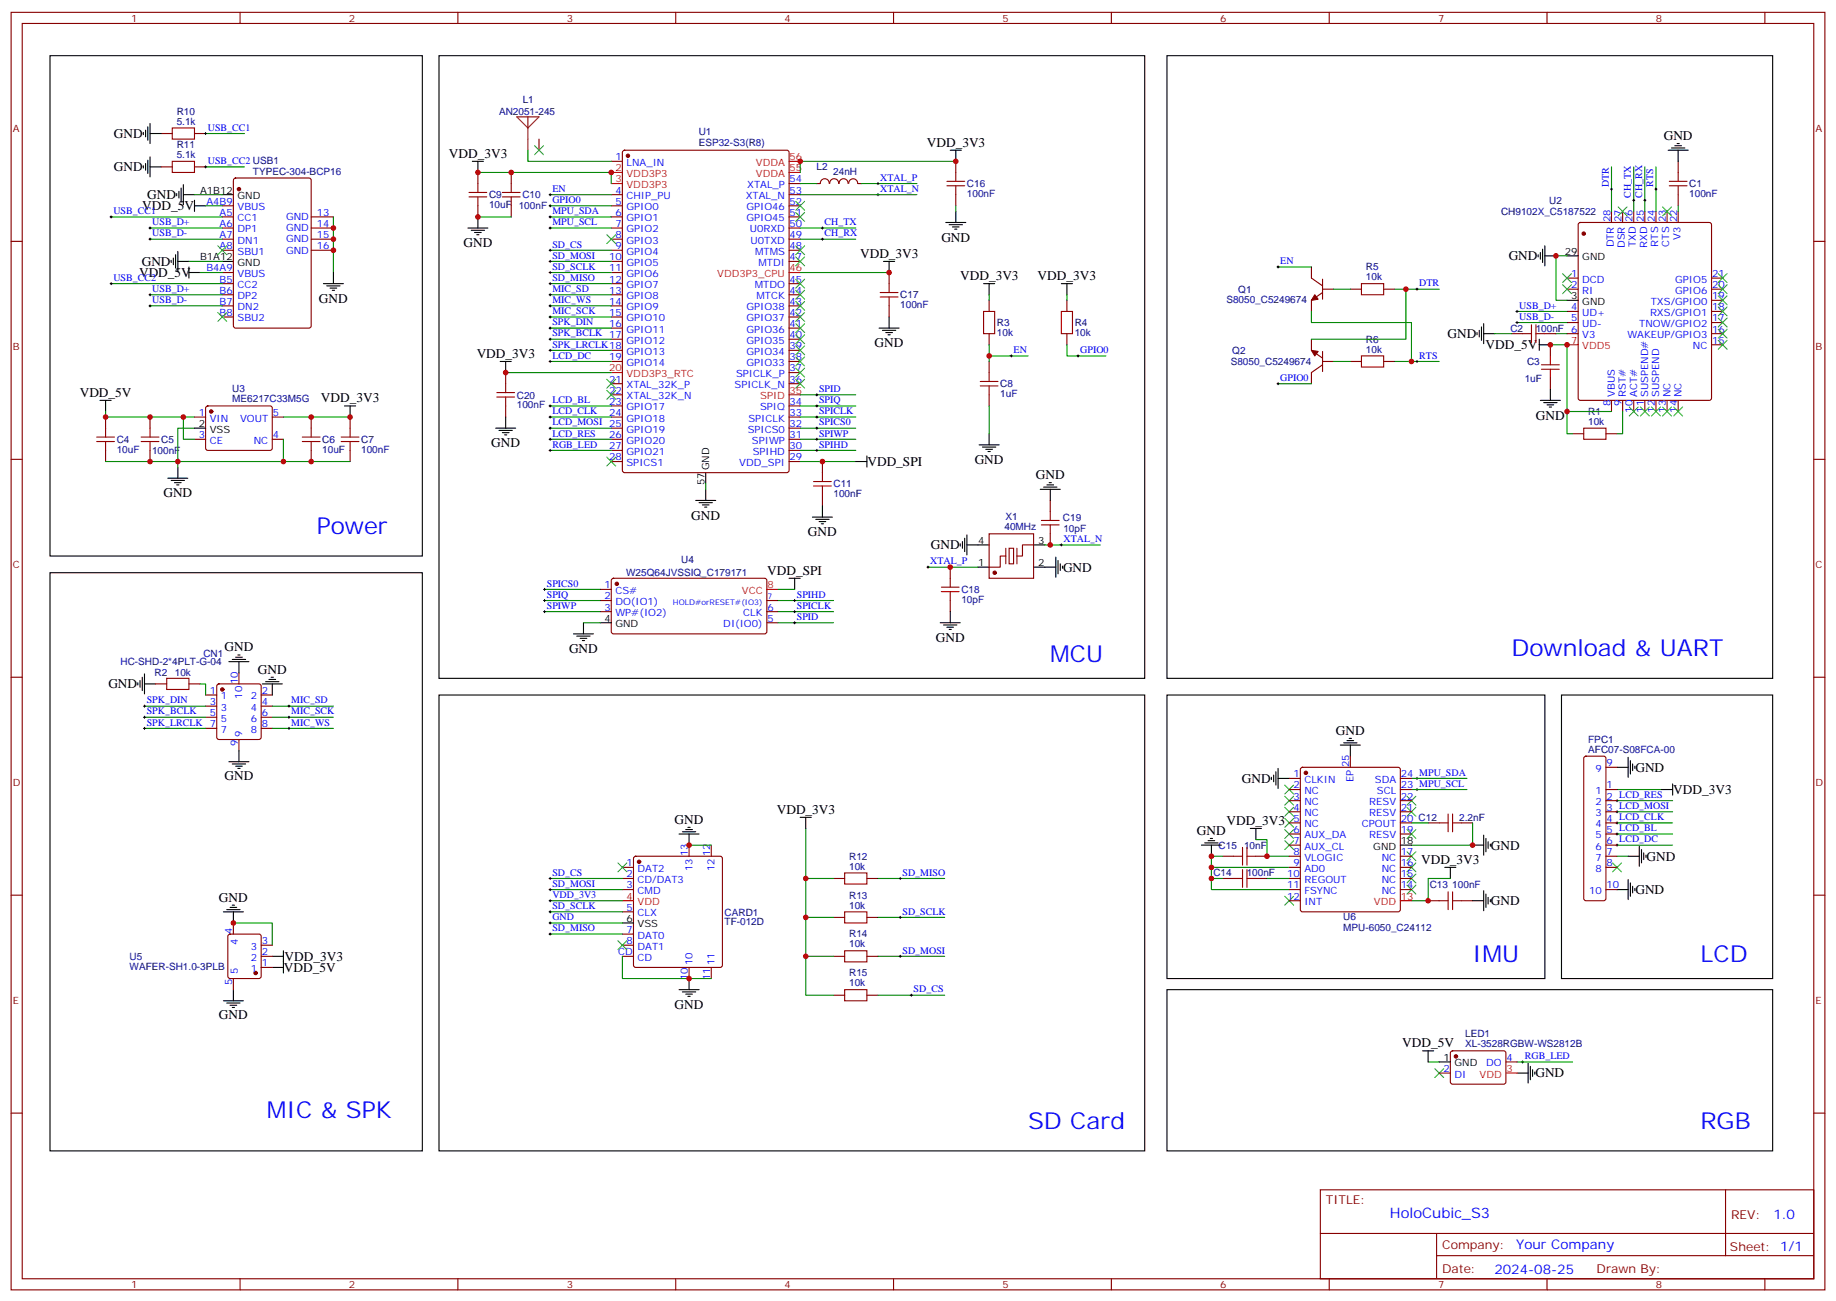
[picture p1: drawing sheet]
<svg xmlns="http://www.w3.org/2000/svg" width="583mm" height="413mm" viewBox="0 0 583 413" stroke-linecap="round" stroke-linejoin="round" font-family="sans-serif">
<defs><g id="words">
<g font-size="7.4" fill="#00f">
<text x="100.5" y="169.4">Power</text>
<text x="333.4" y="209.9">MCU</text>
<text x="479.8" y="208.2">Download &amp; UART</text>
<text x="467.4" y="305.2">IMU</text>
<text x="539.8" y="305.2">LCD</text>
<text x="84.7" y="354.6">MIC &amp; SPK</text>
<text x="326.3" y="358.1">SD Card</text>
<text x="539.8" y="358.1">RGB</text>
</g>
<text font-size="4.6" fill="#00f" x="441.2" y="386.5">HoloCubic_S3</text>
<g font-size="4.2">
<text x="36.2" y="43.8">GND</text>
<text x="294.2" y="46.6">VDD_3V3</text>
<text x="528.1" y="44.4">GND</text>
<text x="142.5" y="50.2">VDD_3V3</text>
<text x="36.2" y="54.3">GND</text>
<text x="46.8" y="63.2">GND</text>
<text x="45.2" y="66.7">VDD_5V</text>
<text x="298.8" y="76.7">GND</text>
<text x="147.1" y="78.4">GND</text>
<text x="273" y="81.9">VDD_3V3</text>
<text x="478.9" y="82.6">GND</text>
<text x="44.1" y="87.9">VDD_5V</text>
<text x="45" y="84.4">GND</text>
<text x="304.8" y="89">VDD_3V3</text>
<text x="329.4" y="88.9">VDD_3V3</text>
<text x="101.3" y="96">GND</text>
<text x="459.5" y="107.3">GND</text>
<text x="151.3" y="113.7">VDD_3V3</text>
<text x="277.6" y="110.2">GND</text>
<text x="471.5" y="110.8">VDD_5V</text>
<text x="25.3" y="126">VDD_5V</text>
<text x="101.8" y="127.7">VDD_3V3</text>
<text x="487.5" y="133.1">GND</text>
<text x="155.9" y="141.9">GND</text>
<text x="275.3" y="147.8">VDD_SPI</text>
<text x="309.4" y="147.2">GND</text>
<text x="328.8" y="152">GND</text>
<text x="51.9" y="157.8">GND</text>
<text x="219.4" y="164.9">GND</text>
<text x="256.5" y="170.1">GND</text>
<text x="295.5" y="174.3">GND</text>
<text x="243.5" y="182.3">VDD_SPI</text>
<text x="337.4" y="181.4">GND</text>
<text x="297" y="203.6">GND</text>
<text x="71.3" y="206.7">GND</text>
<text x="180.6" y="207.2">GND</text>
<text x="81.8" y="213.8">GND</text>
<text x="34.4" y="218.4">GND</text>
<text x="424" y="233.2">GND</text>
<text x="519.1" y="244.9">GND</text>
<text x="71.3" y="247.3">GND</text>
<text x="394.2" y="248.4">GND</text>
<text x="531.1" y="251.9">VDD_3V3</text>
<text x="214.1" y="261.5">GND</text>
<text x="246.6" y="258.3">VDD_3V3</text>
<text x="389.4" y="261.7">VDD_3V3</text>
<text x="379.9" y="264.9">GND</text>
<text x="473.3" y="269.6">GND</text>
<text x="451.1" y="274.1">VDD_3V3</text>
<text x="522.6" y="273.1">GND</text>
<text x="69.5" y="286.2">GND</text>
<text x="473.3" y="287.2">GND</text>
<text x="519.1" y="283.7">GND</text>
<text x="90.3" y="304.9">VDD_3V3</text>
<text x="90.1" y="308.4">VDD_5V</text>
<text x="69.5" y="323.2">GND</text>
<text x="214.1" y="320">GND</text>
<text x="445.1" y="332.3">VDD_5V</text>
<text x="487.4" y="341.9">GND</text>
</g>
<g font-size="4.2" fill="#00f">
<text x="562.9" y="386.8">1.0</text>
<text x="481.3" y="396.3">Your Company</text>
<text x="474.4" y="404.1">2024-08-25</text>
</g>
<g font-size="3.9" fill="#800">
<text x="420.9" y="382.1">TITLE:</text>
<text x="549.5" y="386.8">REV:</text>
<text x="457.8" y="396.3">Company:</text>
<text x="549.1" y="396.9">Sheet: 1/1</text>
<text x="457.8" y="404">Date:</text>
<text x="506.8" y="404.1">Drawn By:</text>
</g>
<g font-size="3.2" fill="#800">
<text x="41.6" y="6.9">1</text>
<text x="110.8" y="6.9">2</text>
<text x="179.9" y="6.9">3</text>
<text x="249.1" y="6.9">4</text>
<text x="318.2" y="6.9">5</text>
<text x="387.3" y="6.9">6</text>
<text x="456.5" y="6.9">7</text>
<text x="525.6" y="6.9">8</text>
<text x="4.1" y="42">A</text>
<text x="576.3" y="42">A</text>
<text x="4.1" y="111.2">B</text>
<text x="576.3" y="111.2">B</text>
<text x="4.1" y="180.3">C</text>
<text x="576.3" y="180.3">C</text>
<text x="4.1" y="249.4">D</text>
<text x="576.3" y="249.4">D</text>
<text x="4.1" y="318.6">E</text>
<text x="576.3" y="318.6">E</text>
<text x="41.6" y="408.7">1</text>
<text x="110.8" y="408.7">2</text>
<text x="179.9" y="408.7">3</text>
<text x="249.1" y="408.7">4</text>
<text x="318.2" y="408.7">5</text>
<text x="387.3" y="408.7">6</text>
<text x="456.5" y="408.7">7</text>
<text x="525.6" y="408.7">8</text>
</g>
<g font-size="3.2" fill="#000080">
<text x="165.9" y="32.7">L1</text>
<text x="56.1" y="39.5">5.1k</text>
<text x="56.1" y="36.4">R10</text>
<text x="158.4" y="36.5">AN2051-245</text>
<text x="56.1" y="47">R11</text>
<text x="221.8" y="46.3">ESP32-S3(R8)</text>
<text x="221.8" y="43">U1</text>
<text x="56.1" y="50.1">5.1k</text>
<text x="80.3" y="55.4">TYPEC-304-BCP16</text>
<text x="259.2" y="54.1">L2</text>
<text x="264.5" y="55.6">24nH</text>
<text x="306.9" y="59.4">C16</text>
<text x="536.2" y="59.4">C1</text>
<text x="155.2" y="62.9">C9</text>
<text x="165.8" y="62.9">C10</text>
<text x="306.9" y="62.6">100nF</text>
<text x="491.8" y="64.7">U2</text>
<text x="536.2" y="62.6">100nF</text>
<text x="155.2" y="66.1">10uF</text>
<text x="164.7" y="66.4">100nF</text>
<text x="476.5" y="68.2">CH9102X_C5187522</text>
<text x="433.6" y="88.9">10k</text>
<text x="433.6" y="85.8">R5</text>
<text x="285.8" y="94.7">C17</text>
<text x="393.1" y="92.9">Q1</text>
<text x="285.8" y="97.8">100nF</text>
<text x="389.3" y="96.1">S8050_C5249674</text>
<text x="316.4" y="106.7">10k</text>
<text x="316.4" y="103.5">R3</text>
<text x="341.1" y="106.7">10k</text>
<text x="341.1" y="103.5">R4</text>
<text x="479.4" y="105.3">C2</text>
<text x="487.5" y="105.3">100nF</text>
<text x="391.1" y="112.3">Q2</text>
<text x="433.6" y="111.9">10k</text>
<text x="433.6" y="108.7">R6</text>
<text x="390.6" y="115.8">S8050_C5249674</text>
<text x="484.7" y="115.8">C3</text>
<text x="73.7" y="124.4">U3</text>
<text x="317.5" y="122.9">C8</text>
<text x="484" y="121.1">1uF</text>
<text x="73.7" y="127.6">ME6217C33M5G</text>
<text x="164" y="129.6">100nF</text>
<text x="164" y="126.4">C20</text>
<text x="317.5" y="126.1">1uF</text>
<text x="504.1" y="131.7">R1</text>
<text x="504.1" y="134.8">10k</text>
<text x="37" y="143.7">10uF</text>
<text x="37" y="140.5">C4</text>
<text x="51.2" y="140.5">C5</text>
<text x="102.3" y="143.7">10uF</text>
<text x="102.3" y="140.5">C6</text>
<text x="114.7" y="143.7">100nF</text>
<text x="114.7" y="140.5">C7</text>
<text x="48.2" y="144">100nF</text>
<text x="264.6" y="154.7">C11</text>
<text x="264.6" y="157.8">100nF</text>
<text x="319.1" y="164.9">X1</text>
<text x="337.4" y="165.2">C19</text>
<text x="318.8" y="168">40MHz</text>
<text x="337.5" y="168.7">10pF</text>
<text x="216.2" y="178.8">U4</text>
<text x="198.8" y="182.8">W25Q64JVSSIQ_C179171</text>
<text x="305.2" y="191.3">10pF</text>
<text x="305.2" y="188.2">C18</text>
<text x="64.6" y="208.6">CN1</text>
<text x="38.2" y="211.1">HC-SHD-2*4PLT-G-04</text>
<text x="49" y="214.6">R2</text>
<text x="55.5" y="214.6">10k</text>
<text x="504.1" y="238.9">AFC07-S08FCA-00</text>
<text x="504.1" y="235.7">FPC1</text>
<text x="463.2" y="260.5">2.2nF</text>
<text x="386.8" y="269.3">C15</text>
<text x="394.9" y="269.3">10nF</text>
<text x="269.5" y="275.9">10k</text>
<text x="269.5" y="272.7">R12</text>
<text x="385.2" y="278.1">C14</text>
<text x="395.7" y="278.1">100nF</text>
<text x="453.8" y="281.6">C13</text>
<text x="461" y="281.6">100nF</text>
<text x="269.5" y="285.1">R13</text>
<text x="230" y="293.6">TF-012D</text>
<text x="230" y="290.5">CARD1</text>
<text x="269.5" y="288.3">10k</text>
<text x="426.4" y="291.9">U6</text>
<text x="269.5" y="297.4">R14</text>
<text x="426.4" y="295.3">MPU-6050_C24112</text>
<text x="41.2" y="304.5">U5</text>
<text x="269.5" y="300.6">10k</text>
<text x="41.2" y="307.7">WAFER-SH1.0-3PLB</text>
<text x="269.5" y="309.8">R15</text>
<text x="269.5" y="312.9">10k</text>
<text x="465.1" y="329">LED1</text>
<text x="465.1" y="332.2">XL-3528RGBW-WS2812B</text>
</g>
<g font-size="3.2" fill="#00f">
<text x="66" y="41.5">USB_CC1</text>
<text x="66" y="52.1">USB_CC2 USB1</text>
<text x="195.4" y="50.8">1</text>
<text x="198.9" y="52.6">LNA_IN</text>
<text x="237.2" y="59.7">XTAL_P</text>
<text x="250.6" y="57.9">54</text>
<text x="279.4" y="57.4">XTAL_P</text>
<text x="510.6" y="59.3" transform="rotate(-90 510.6 59.3)">DTR</text>
<text x="524.8" y="59.3" transform="rotate(-90 524.8 59.3)">RTS</text>
<text x="65.5" y="64.9">A4B9</text>
<text x="175.3" y="60.9">EN</text>
<text x="175.3" y="64.4">GPIO0</text>
<text x="195.4" y="64.9">5</text>
<text x="195.4" y="61.4">4</text>
<text x="198.9" y="63.2">CHIP_PU</text>
<text x="236.7" y="63.2">XTAL_N</text>
<text x="250.6" y="61.4">53</text>
<text x="250.6" y="64.9">52</text>
<text x="279.4" y="60.9">XTAL_N</text>
<text x="517.7" y="62.8" transform="rotate(-90 517.7 62.8)">CH_TX</text>
<text x="521.2" y="62.8" transform="rotate(-90 521.2 62.8)">CH_RX</text>
<text x="36" y="67.9">USB_CC1</text>
<text x="48.3" y="71.5">USB_D+</text>
<text x="69.7" y="68.5">A5</text>
<text x="75.4" y="70.2">CC1</text>
<text x="75.4" y="66.7">VBUS</text>
<text x="90.8" y="69.9">GND</text>
<text x="100.5" y="68.5">13</text>
<text x="175.3" y="71.5">MPU_SCL</text>
<text x="175.3" y="67.9">MPU_SDA</text>
<text x="195.4" y="68.5">6</text>
<text x="198.9" y="70.2">GPIO1</text>
<text x="198.9" y="66.7">GPIO0</text>
<text x="236.9" y="66.7">GPIO46</text>
<text x="236.9" y="70.2">GPIO45</text>
<text x="250.6" y="68.5">51</text>
<text x="261.8" y="71.5">CH_TX</text>
<text x="511.2" y="70.4" transform="rotate(-90 511.2 70.4)">28</text>
<text x="514.7" y="70.4" transform="rotate(-90 514.7 70.4)">27</text>
<text x="518.2" y="70.4" transform="rotate(-90 518.2 70.4)">26</text>
<text x="521.8" y="70.4" transform="rotate(-90 521.8 70.4)">25</text>
<text x="525.3" y="70.4" transform="rotate(-90 525.3 70.4)">24</text>
<text x="528.8" y="70.4" transform="rotate(-90 528.8 70.4)">23</text>
<text x="532.3" y="70.4" transform="rotate(-90 532.3 70.4)">22</text>
<text x="48.3" y="75">USB_D-</text>
<text x="69.7" y="75.5">A7</text>
<text x="69.7" y="72">A6</text>
<text x="75.4" y="77.3">DN1</text>
<text x="75.4" y="73.8">DP1</text>
<text x="90.8" y="76.9">GND</text>
<text x="90.8" y="73.4">GND</text>
<text x="100.5" y="75.5">15</text>
<text x="100.5" y="72">14</text>
<text x="195.4" y="75.5">8</text>
<text x="195.4" y="72">7</text>
<text x="198.9" y="77.3">GPIO3</text>
<text x="198.9" y="73.8">GPIO2</text>
<text x="238" y="73.8">U0RXD</text>
<text x="238.3" y="77.3">U0TXD</text>
<text x="250.6" y="72">50</text>
<text x="250.6" y="75.5">49</text>
<text x="261.8" y="75">CH_RX</text>
<text x="533.4" y="76.1" transform="rotate(-90 533.4 76.1)">V3</text>
<text x="69.7" y="79.1">A8</text>
<text x="75.4" y="80.8">SBU1</text>
<text x="90.8" y="80.5">GND</text>
<text x="100.5" y="79.1">16</text>
<text x="175.3" y="82.1">SD_MOSI</text>
<text x="175.3" y="78.5">SD_CS</text>
<text x="193.3" y="82.6">10</text>
<text x="195.4" y="79.1">9</text>
<text x="198.9" y="80.8">GPIO4</text>
<text x="239.7" y="80.8">MTMS</text>
<text x="250.6" y="79.1">48</text>
<text x="250.6" y="82.6">47</text>
<text x="406.4" y="83.8">EN</text>
<text x="512.2" y="78.5" transform="rotate(-90 512.2 78.5)">DTR</text>
<text x="515.8" y="78.7" transform="rotate(-90 515.8 78.7)">DSR</text>
<text x="519.3" y="78.5" transform="rotate(-90 519.3 78.5)">TXD</text>
<text x="522.8" y="78.7" transform="rotate(-90 522.8 78.7)">RXD</text>
<text x="526.3" y="78.2" transform="rotate(-90 526.3 78.2)">RTS</text>
<text x="529.9" y="78.2" transform="rotate(-90 529.9 78.2)">CTS</text>
<text x="36" y="89.1">USB_CC2</text>
<text x="65.5" y="86.1">B4A9</text>
<text x="69.7" y="89.6">B5</text>
<text x="75.4" y="87.9">VBUS</text>
<text x="175.3" y="85.6">SD_SCLK</text>
<text x="175.3" y="89.1">SD_MISO</text>
<text x="193.3" y="89.6">12</text>
<text x="193.3" y="86.1">11</text>
<text x="198.9" y="87.9">GPIO6</text>
<text x="198.9" y="84.3">GPIO5</text>
<text x="240.8" y="84.3">MTDI</text>
<text x="250.6" y="89.6">45</text>
<text x="498.8" y="87.9">1</text>
<text x="502.2" y="89.6">DCD</text>
<text x="531.7" y="89.6">GPIO5</text>
<text x="543.5" y="87.9">21</text>
<text x="48.3" y="92.6">USB_D+</text>
<text x="69.7" y="93.2">B6</text>
<text x="75.4" y="94.9">DP2</text>
<text x="75.4" y="91.4">CC2</text>
<text x="175.3" y="92.6">MIC_SD</text>
<text x="193.3" y="93.2">13</text>
<text x="198.9" y="94.9">GPIO8</text>
<text x="198.9" y="91.4">GPIO7</text>
<text x="239.6" y="91.4">MTDO</text>
<text x="240.1" y="94.9">MTCK</text>
<text x="250.6" y="93.2">44</text>
<text x="450.5" y="90.9">DTR</text>
<text x="498.8" y="91.4">2</text>
<text x="502.2" y="93.2">RI</text>
<text x="531.7" y="93.2">GPIO6</text>
<text x="543.5" y="94.9">19</text>
<text x="543.5" y="91.4">20</text>
<text x="48.3" y="96.2">USB_D-</text>
<text x="69.7" y="100.2">B8</text>
<text x="69.7" y="96.7">B7</text>
<text x="75.4" y="102">SBU2</text>
<text x="75.4" y="98.5">DN2</text>
<text x="175.3" y="96.2">MIC_WS</text>
<text x="175.3" y="99.7">MIC_SCK</text>
<text x="193.3" y="100.2">15</text>
<text x="193.3" y="96.7">14</text>
<text x="198.9" y="102">GPIO10</text>
<text x="198.9" y="98.5">GPIO9</text>
<text x="236.9" y="98.5">GPIO38</text>
<text x="236.9" y="102">GPIO37</text>
<text x="250.6" y="96.7">43</text>
<text x="250.6" y="100.2">42</text>
<text x="482.2" y="101.5">USB_D-</text>
<text x="482.2" y="97.9">USB_D+</text>
<text x="498.8" y="98.5">4</text>
<text x="498.8" y="102">5</text>
<text x="502.2" y="100.2">UD+</text>
<text x="523.8" y="100.2">RXS/GPIO1</text>
<text x="524" y="96.7">TXS/GPIO0</text>
<text x="543.5" y="102">17</text>
<text x="543.5" y="98.5">18</text>
<text x="175.3" y="103.2">SPK_DIN</text>
<text x="175.3" y="106.8">SPK_BCLK 17</text>
<text x="193.3" y="103.8">16</text>
<text x="198.9" y="105.5">GPIO11</text>
<text x="236.9" y="105.5">GPIO36</text>
<text x="250.6" y="103.8">41</text>
<text x="250.6" y="107.3">40</text>
<text x="498.8" y="105.5">6</text>
<text x="502.2" y="103.8">UD-</text>
<text x="502.2" y="107.3">V3</text>
<text x="516.6" y="107.3">WAKEUP/GPIO3</text>
<text x="520.3" y="103.8">TNOW/GPIO2</text>
<text x="543.5" y="105.5">16</text>
<text x="175.3" y="110.3">SPK_LRCLK18</text>
<text x="175.3" y="113.8">LCD_DC</text>
<text x="198.9" y="112.6">GPIO13</text>
<text x="198.9" y="109">GPIO12</text>
<text x="236.9" y="109">GPIO35</text>
<text x="236.9" y="112.6">GPIO34</text>
<text x="250.6" y="110.8">39</text>
<text x="321.7" y="112">EN</text>
<text x="342.9" y="112">GPIO0</text>
<text x="450.5" y="113.8">RTS</text>
<text x="537.4" y="110.8">NC</text>
<text x="543.5" y="109">15</text>
<text x="193.3" y="114.3">19</text>
<text x="198.9" y="116.1">GPIO14</text>
<text x="233.6" y="119.6">SPICLK_P</text>
<text x="236.9" y="116.1">GPIO33</text>
<text x="250.6" y="114.3">38</text>
<text x="250.6" y="117.9">37</text>
<text x="193.3" y="124.9">22</text>
<text x="193.3" y="121.4">21</text>
<text x="198.9" y="123.2">XTAL_32K_P</text>
<text x="233.2" y="123.2">SPICLK_N</text>
<text x="250.6" y="121.4">36</text>
<text x="260" y="124.4">SPID</text>
<text x="406.4" y="120.9">GPIO0</text>
<text x="512.6" y="126" transform="rotate(-90 512.6 126)">VBUS</text>
<text x="516.1" y="126" transform="rotate(-90 516.1 126)">RST#</text>
<text x="519.6" y="126" transform="rotate(-90 519.6 126)">ACT#</text>
<text x="523.2" y="126" transform="rotate(-90 523.2 126)">SUSPEND#</text>
<text x="526.7" y="126" transform="rotate(-90 526.7 126)">SUSPEND</text>
<text x="530.2" y="126" transform="rotate(-90 530.2 126)">NC</text>
<text x="533.8" y="126" transform="rotate(-90 533.8 126)">NC</text>
<text x="63.1" y="132">1</text>
<text x="86.6" y="132">5</text>
<text x="175.3" y="127.9">LCD_BL</text>
<text x="175.3" y="131.4">LCD_CLK</text>
<text x="193.3" y="132">24</text>
<text x="193.3" y="128.4">23</text>
<text x="198.9" y="130.2">GPIO17</text>
<text x="198.9" y="126.7">XTAL_32K_N</text>
<text x="241.3" y="130.2">SPIQ</text>
<text x="250.6" y="128.4">34</text>
<text x="250.6" y="132">33</text>
<text x="260" y="131.4">SPICLK</text>
<text x="260" y="127.9">SPIQ</text>
<text x="511.2" y="128.9" transform="rotate(-90 511.2 128.9)">8</text>
<text x="514.7" y="128.9" transform="rotate(-90 514.7 128.9)">9</text>
<text x="518.2" y="130.9" transform="rotate(-90 518.2 130.9)">10</text>
<text x="521.8" y="130.9" transform="rotate(-90 521.8 130.9)">11</text>
<text x="525.3" y="130.9" transform="rotate(-90 525.3 130.9)">12</text>
<text x="528.8" y="130.9" transform="rotate(-90 528.8 130.9)">13</text>
<text x="532.3" y="130.9" transform="rotate(-90 532.3 130.9)">14</text>
<text x="66.6" y="133.7">VIN</text>
<text x="76.2" y="133.7">VOUT</text>
<text x="175.3" y="135">LCD_MOSI 25</text>
<text x="198.9" y="137.3">GPIO19</text>
<text x="198.9" y="133.7">GPIO18</text>
<text x="237.3" y="137.3">SPICS0</text>
<text x="237.6" y="133.7">SPICLK</text>
<text x="250.6" y="135.5">32</text>
<text x="260" y="135">SPICS0</text>
<text x="63.1" y="139">3</text>
<text x="66.6" y="140.8">CE</text>
<text x="80.5" y="140.8">NC</text>
<text x="86.6" y="139">4</text>
<text x="175.3" y="138.5">LCD_RES</text>
<text x="175.3" y="142">RGB_LED</text>
<text x="193.3" y="142.6">27</text>
<text x="193.3" y="139">26</text>
<text x="198.9" y="140.8">GPIO20</text>
<text x="238.7" y="140.8">SPIWP</text>
<text x="250.6" y="139">31</text>
<text x="250.6" y="142.6">30</text>
<text x="260" y="138.5">SPIWP</text>
<text x="260" y="142">SPIHD</text>
<text x="193.3" y="146.1">28</text>
<text x="198.9" y="147.8">SPICS1</text>
<text x="198.9" y="144.3">GPIO21</text>
<text x="234.7" y="147.8">VDD_SPI</text>
<text x="238.9" y="144.3">SPIHD</text>
<text x="250.6" y="146.1">29</text>
<text x="337.6" y="172">XTAL_N</text>
<text x="295.3" y="179.1">XTAL_P</text>
<text x="173.6" y="186.1">SPICS0</text>
<text x="173.6" y="189.7">SPIQ</text>
<text x="191.8" y="186.7">1</text>
<text x="191.8" y="190.2">2</text>
<text x="195.3" y="188.4">CS#</text>
<text x="195.3" y="191.9">DO(IO1)</text>
<text x="252.9" y="189.7">SPIHD</text>
<text x="173.6" y="193.2">SPIWP</text>
<text x="191.8" y="193.7">3</text>
<text x="195.3" y="195.5">WP#(IO2)</text>
<text x="235.9" y="195.5">CLK</text>
<text x="243.6" y="197.2">5</text>
<text x="243.6" y="193.7">6</text>
<text x="252.9" y="193.2">SPICLK</text>
<text x="252.9" y="196.7">SPID</text>
<text x="229.6" y="199">DI(IO0)</text>
<text x="66.6" y="220.2">1</text>
<text x="70.1" y="221.9">1</text>
<text x="75.5" y="217" transform="rotate(-90 75.5 217)">10</text>
<text x="76.9" y="221.7" transform="rotate(-90 76.9 221.7)">10</text>
<text x="79.6" y="221.9">2</text>
<text x="83.1" y="220.2">2</text>
<text x="46.6" y="226.7">SPK_BCLK</text>
<text x="46.6" y="223.2">SPK_DIN</text>
<text x="66.6" y="223.7">3</text>
<text x="66.6" y="227.2">5</text>
<text x="70.1" y="225.5">3</text>
<text x="79.6" y="225.5">4</text>
<text x="83.1" y="227.2">6</text>
<text x="83.1" y="223.7">4</text>
<text x="92.4" y="226.7">MIC_SCK</text>
<text x="92.4" y="223.2">MIC_SD</text>
<text x="46.6" y="230.2">SPK_LRCLK 7</text>
<text x="70.1" y="229">5</text>
<text x="70.1" y="232.5">7</text>
<text x="76.9" y="233.9" transform="rotate(-90 76.9 233.9)">9</text>
<text x="79.6" y="232.5">8</text>
<text x="79.6" y="229">6</text>
<text x="83.1" y="230.8">8</text>
<text x="92.4" y="230.2">MIC_WS</text>
<text x="75.5" y="236.7" transform="rotate(-90 75.5 236.7)">9</text>
<text x="428.3" y="243.5" transform="rotate(-90 428.3 243.5)">25</text>
<text x="506.4" y="244.9">9</text>
<text x="509.9" y="243.1">9</text>
<text x="410.6" y="246.6">1</text>
<text x="410.6" y="250.2">2</text>
<text x="414.1" y="248.4">CLKIN</text>
<text x="414.1" y="251.9">NC</text>
<text x="429.7" y="248.1" transform="rotate(-90 429.7 248.1)">EP</text>
<text x="436.4" y="248.4">SDA</text>
<text x="437" y="251.9">SCL</text>
<text x="444.7" y="250.2">23 MPU_SCL</text>
<text x="444.7" y="246.6">24 MPU_SDA</text>
<text x="506.4" y="251.9">1</text>
<text x="509.9" y="250.2">1</text>
<text x="410.6" y="253.7">3</text>
<text x="410.6" y="257.2">4</text>
<text x="414.1" y="255.4">NC</text>
<text x="434.6" y="255.4">RESV</text>
<text x="444.7" y="257.2">21</text>
<text x="444.7" y="253.7">22</text>
<text x="506.4" y="255.4">2</text>
<text x="509.9" y="257.2">3 LCD_MOSI</text>
<text x="509.9" y="253.7">2 LCD_RES</text>
<text x="410.6" y="260.7">5</text>
<text x="414.1" y="259">NC</text>
<text x="414.1" y="262.5">NC</text>
<text x="432.3" y="262.5">CPOUT</text>
<text x="434.6" y="259">RESV</text>
<text x="444.7" y="260.7">20 C12</text>
<text x="506.4" y="262.5">4</text>
<text x="506.4" y="259">3</text>
<text x="509.9" y="260.7">4 LCD_CLK</text>
<text x="410.6" y="264.3">6</text>
<text x="410.6" y="267.8">7</text>
<text x="414.1" y="266">AUX_DA</text>
<text x="414.1" y="269.6">AUX_CL</text>
<text x="434.6" y="266">RESV</text>
<text x="444.7" y="264.3">19</text>
<text x="506.4" y="269.6">6</text>
<text x="506.4" y="266">5</text>
<text x="509.9" y="267.8">6 LCD_DC</text>
<text x="509.9" y="264.3">5 LCD_BL</text>
<text x="198.9" y="274.8">1</text>
<text x="218.4" y="271.7" transform="rotate(-90 218.4 271.7)">13</text>
<text x="225.4" y="271.7" transform="rotate(-90 225.4 271.7)">12</text>
<text x="410.6" y="271.3">8</text>
<text x="410.6" y="274.8">9</text>
<text x="414.1" y="273.1">VLOGIC</text>
<text x="438.6" y="273.1">NC</text>
<text x="444.7" y="274.8">16</text>
<text x="444.7" y="271.3">17</text>
<text x="506.4" y="273.1">7</text>
<text x="509.9" y="274.8">8</text>
<text x="509.9" y="271.3">7</text>
<text x="175.3" y="277.8">SD_CS</text>
<text x="175.3" y="281.4">SD_MOSI</text>
<text x="198.9" y="278.4">2</text>
<text x="198.9" y="281.9">3</text>
<text x="202.4" y="276.6">DAT2</text>
<text x="202.4" y="280.1">CD/DAT3</text>
<text x="219.8" y="276.4" transform="rotate(-90 219.8 276.4)">13</text>
<text x="226.8" y="276.4" transform="rotate(-90 226.8 276.4)">12</text>
<text x="286.5" y="277.8">SD_MISO</text>
<text x="408.5" y="278.4">10</text>
<text x="408.5" y="281.9">11</text>
<text x="414.1" y="276.6">AD0</text>
<text x="414.1" y="280.1">REGOUT</text>
<text x="438.6" y="280.1">NC</text>
<text x="438.6" y="276.6">NC</text>
<text x="444.7" y="281.9">14</text>
<text x="444.7" y="278.4">15</text>
<text x="506.4" y="276.6">8</text>
<text x="509.9" y="281.9">10</text>
<text x="175.3" y="284.9">VDD_3V3</text>
<text x="202.4" y="283.7">CMD</text>
<text x="408.5" y="285.4">12</text>
<text x="414.1" y="283.7">FSYNC</text>
<text x="414.1" y="287.2">INT</text>
<text x="438.6" y="283.7">NC</text>
<text x="504.4" y="283.7">10</text>
<text x="175.3" y="288.4">SD_SCLK</text>
<text x="175.3" y="292">GND</text>
<text x="198.9" y="289">5</text>
<text x="202.4" y="290.7">CLX</text>
<text x="286.5" y="290.2">SD_SCLK</text>
<text x="73.7" y="296.2" transform="rotate(-90 73.7 296.2)">4</text>
<text x="75.5" y="299.7" transform="rotate(-90 75.5 299.7)">4</text>
<text x="83.1" y="299.5">3</text>
<text x="175.3" y="295.5">SD_MISO</text>
<text x="198.9" y="296">7</text>
<text x="198.9" y="299.5">8</text>
<text x="202.4" y="297.8">DAT0</text>
<text x="79.6" y="304.8">2</text>
<text x="79.6" y="301.3">3</text>
<text x="83.1" y="303.1">2</text>
<text x="196.2" y="303.1">CD</text>
<text x="202.4" y="301.3">DAT1</text>
<text x="202.4" y="304.8">CD</text>
<text x="286.5" y="302.5">SD_MOSI</text>
<text x="75.5" y="309.2" transform="rotate(-90 75.5 309.2)">5</text>
<text x="79.6" y="308.4">1</text>
<text x="83.1" y="306.6">1</text>
<text x="218.4" y="311" transform="rotate(-90 218.4 311)">10</text>
<text x="219.8" y="306.2" transform="rotate(-90 219.8 306.2)">10</text>
<text x="225.4" y="311" transform="rotate(-90 225.4 311)">11</text>
<text x="226.8" y="306.2" transform="rotate(-90 226.8 306.2)">11</text>
<text x="73.7" y="312.7" transform="rotate(-90 73.7 312.7)">5</text>
<text x="290" y="314.9">SD_CS</text>
<text x="458.2" y="340.1">2</text>
<text x="461.7" y="341.9">DI</text>
<text x="471.8" y="338.3">DO</text>
<text x="478.2" y="336.6">4</text>
<text x="484" y="336.1">RGB_LED</text>
</g>
<g font-size="3.2" fill="#f00">
<text x="239.9" y="52.6">VDDA</text>
<text x="250.6" y="50.8">56</text>
<text x="195.4" y="57.9">3</text>
<text x="195.4" y="54.4">2</text>
<text x="198.9" y="59.7">VDD3P3</text>
<text x="198.9" y="56.1">VDD3P3</text>
<text x="239.9" y="56.1">VDDA</text>
<text x="250.6" y="54.4">55</text>
<text x="227.7" y="87.9">VDD3P3_CPU</text>
<text x="250.6" y="86.1">46</text>
<text x="498.8" y="109">7</text>
<text x="502.2" y="110.8">VDD5</text>
<text x="193.3" y="117.9">20</text>
<text x="198.9" y="119.6">VDD3P3_RTC</text>
<text x="250.6" y="124.9">35</text>
<text x="241.3" y="126.7">SPID</text>
<text x="235.5" y="188.4">VCC</text>
<text x="243.6" y="186.7">8</text>
<text x="198.9" y="285.4">4</text>
<text x="202.4" y="287.2">VDD</text>
<text x="436.1" y="287.2">VDD</text>
<text x="444.7" y="285.4">13</text>
<text x="469.6" y="341.9">VDD</text>
<text x="478.2" y="340.1">3</text>
</g>
<g font-size="3.2">
<text x="63.5" y="61.4">A1B12</text>
<text x="75.4" y="63.2">GND</text>
<text x="63.5" y="82.6">B1A12</text>
<text x="496.7" y="80.8">29</text>
<text x="502.2" y="82.6">GND</text>
<text x="75.4" y="84.3">GND</text>
<text x="498.8" y="94.9">3</text>
<text x="502.2" y="96.7">GND</text>
<text x="63.1" y="135.5">2</text>
<text x="66.6" y="137.3">VSS</text>
<text x="225.1" y="149.3" transform="rotate(-90 225.1 149.3)">GND</text>
<text x="223.7" y="154" transform="rotate(-90 223.7 154)">57</text>
<text x="310.5" y="172.5">4</text>
<text x="329.5" y="172.5">3</text>
<text x="310.5" y="179.6">1</text>
<text x="329.5" y="179.6">2</text>
<text x="191.8" y="197.2">4</text>
<text x="195.3" y="199">GND</text>
<text x="435.9" y="269.6">GND</text>
<text x="444.7" y="267.8">18</text>
<text x="198.9" y="292.5">6</text>
<text x="202.4" y="294.3">VSS</text>
<text x="458.2" y="336.6">1</text>
<text x="461.7" y="338.3">GND</text>
</g>
<g font-size="2.5" fill="#00f">
<text x="213.6" y="191.9">HOLD#orRESET#(IO3)</text>
<text x="243.6" y="190.2">7</text>
</g>
</g></defs>
<g fill="none" stroke="#870000" stroke-width=".35">
<path d="M3.5 3.9h575.8v405.4h-575.8zM7.1 7.4h568.6v398.3h-568.6zM76.2 3.9v3.5M145.3 3.9v3.5M214.5 3.9v3.5M283.6 3.9v3.5M352.8 3.9v3.5M421.9 3.9v3.5M491.1 3.9v3.5M560.2 3.9v3.5M164 37.1h7.1M167.6 37.1v3.5"/>
<path d="M51.2 53h3.5M51.2 42.4h3.5M61.7 53h3.6M61.7 42.4h3.6M74.3 56.7l.5-.2h23.3l.6 .4 .1 46.5-.5 .6-23.5 .1-.7-.5v-46.4zM151.7 54.7v3.5M162.3 54.7v3.5M171.1 44.1v3.6M194 51.2h3.6M197.8 47.9l.5-.2h51.5l.6 .4 .1 101.2-.5 .6-51.7 .1-.7-.5v-101.1zM250.5 58.2h3.5M263.2 58.2a1.41 1.41 0 0 0-1.4-1.5 1.41 1.41 0 0 0-1.4 1.5h-1.1"/>
<path d="M263.4 58.2a1.41 1.41 0 0 1 1.4-1.5 1.41 1.41 0 0 1 1.4 1.5M266.4 58.2a1.41 1.41 0 0 1 1.4-1.5 1.41 1.41 0 0 1 1.4 1.5M269.4 58.2a1.41 1.41 0 0 1 1.4-1.5 1.41 1.41 0 0 1 1.4 1.5M272.3 58.2h1.1M303.4 51.2v3.5M532.7 51.2v3.5M3.5 76.6h3.6M70.6 65.3h3.5M70.6 68.8h3.5M70.6 72.4h3.5M70.6 75.9h3.5M70.6 79.4h3.5"/>
<path d="M98.8 68.8h7M98.8 72.4h7M98.8 75.9h7M98.8 79.4h7M151.7 65.3v3.5M162.3 65.3v3.5M194 61.8h3.6M194 65.3h3.6M194 68.8h3.6M194 72.4h3.6M194 75.9h3.6M194 79.4h3.6"/>
<path d="M250.5 61.8h3.5M250.5 65.3h3.5M250.5 68.8h3.5M250.5 72.4h3.5M250.5 75.9h3.5M250.5 79.4h3.5M303.4 61.8v3.5M501.2 70.8l.4-.2h41l.5 .2 .2 .5v55l-.3 .5-.4 .2h-41l-.4-.2-.3-.5v-55zM511.5 67.1v3.5M515.1 67.1v3.5M518.6 67.1v3.5M522.1 67.1v3.5"/>
<path d="M525.6 67.1v3.5M529.2 67.1v3.5M532.7 61.8v3.5M532.7 67.1v3.5M575.7 76.6h3.6M70.6 90h3.5M70.6 93.5h3.5M70.6 97h3.5M70.6 86.5h3.5M194 82.9h3.6M194 90h3.6M194 93.5h3.6"/>
<path d="M194 97h3.6M194 86.5h3.6M250.5 82.9h3.5M250.5 90h3.5M250.5 93.5h3.5M250.5 97h3.5M282.2 86.5v3.5M282.2 97v3.6M314 95.3v3.5M338.7 95.3v3.5M416.3 84.7v3.5l3.5 2.5M419.8 91.8h3.5"/>
<path d="M419.8 88.6v6.3M419.8 92.8l-3.5 2.5v3.5M428.6 91.8h3.6M439.2 91.8h3.5M497.4 91.8h3.5M497.4 88.2h3.5M497.4 98.8h3.5M543.3 91.8h3.5M543.3 88.2h3.5M543.3 98.8h3.5M543.3 95.3h3.5M70.6 100.6h3.5"/>
<path d="M160.5 118.2v3.5M194 100.6h3.6M194 104.1h3.6M194 107.6h3.6M194 111.2h3.6M194 114.7h3.6M250.5 100.6h3.5M250.5 104.1h3.5M250.5 107.6h3.5M250.5 111.2h3.5M250.5 114.7h3.5M250.5 118.2h3.5"/>
<path d="M314 105.9v3.5M314 114.7v3.5M338.7 105.9v3.5M416.3 107.6v3.6l3.5 2.4M419.8 114.7h3.5M419.8 111.5v6.4M419.8 115.7l-3.5 2.5v3.5M428.6 114.7h3.6M439.2 114.7h3.5M479.8 105.9h3.5M490.4 105.9h3.5M492.1 109.4v3.5"/>
<path d="M492.1 120v3.5M497.4 102.3h3.5M497.4 105.9h3.5M543.3 102.3h3.5M543.3 105.9h3.5M543.3 109.4h3.5M33.5 132.3v3.6M47.6 132.3v3.6M61.7 132.3h3.6M61.7 139.4h3.6M65.5 129l.5-.2 20 .1 .4 .6v13l-.7 .4-20-.1-.4-.6v-12.7zM86.4 132.3h3.6"/>
<path d="M86.4 139.4h3.6M98.8 132.3v3.6M111.1 132.3v3.6M160.5 128.8v3.5M194 121.7h3.6M194 128.8h3.6M194 132.3h3.6M194 135.9h3.6M194 139.4h3.6M194 125.3h3.6M250.5 121.7h3.5M250.5 128.8h3.5"/>
<path d="M250.5 132.3h3.5M250.5 135.9h3.5M250.5 139.4h3.5M314 125.3v3.5M499.2 137.6h3.5M509.8 137.6h3.5M511.5 127v3.6M515.1 127v3.6M518.6 127v3.6M522.1 127v3.6M525.6 127v3.6M529.2 127v3.6"/>
<path d="M532.7 127v3.6M3.5 145.7h3.6M33.5 142.9v3.5M47.6 142.9v3.5M98.8 142.9v3.5M111.1 142.9v3.5M194 142.9h3.6M194 146.4h3.6M250.5 142.9h3.5M250.5 146.4h3.5M261.1 146.4v3.6M261.1 157v3.5"/>
<path d="M333.4 158.8v3.5M575.7 145.7h3.6M301.6 180v3.5M314 169.4h14.1v14.1h-14.1zM319.3 176.4h-1.8v3.6h-3.5M320.3 174h1.4v4.9h-1.4zM328.1 172.9h-3.5v3.5h-1.8M333.4 169.4v3.5M190.5 187h3.5M190.5 190.5h3.5M190.5 194.1h3.5M194.3 183.7l.4-.2h48.3l.4 .7v16.5l-.7 .4h-48.2l-.5-.7v-16.2z"/>
<path d="M243.4 190.5h3.5M243.4 194.1h3.5M243.4 197.6h3.5M301.6 190.5v3.6M3.5 214.9h3.6M49.4 217h3.5M60 217h3.5M69 217.2l.5-.2h12.7l.5 .2 .2 .5v16.2l-.2 .5-.5 .2h-12.7l-.5-.2-.2-.5v-16.2zM75.8 213.5v3.5M575.7 214.9h3.6M65.3 220.5h3.5M65.3 231.1h3.5"/>
<path d="M65.3 224h3.5M65.3 227.6h3.5M75.8 234.6v3.6M82.9 220.5h3.5M82.9 231.1h3.5M82.9 224h3.5M82.9 227.6h3.5M428.6 239.9v3.6M409.2 257.6h3.5M409.2 254h3.5M409.2 250.5h3.5M409.2 247h3.5"/>
<path d="M413 243.7l.5-.2h30.3l.5 .2 .2 .5v44.4l-.2 .5-.5 .2h-30.3l-.5-.2-.3-.5v-44.4zM444.5 257.6h3.5M444.5 254h3.5M444.5 250.5h3.5M444.5 247h3.5M502.9 240.1l.5-.2h5.7l.5 .2 .2 .5v44.5l-.3 .5-.4 .2h-5.7l-.5-.2-.2-.5v-44.5zM509.8 257.6h3.5M509.8 254h3.5M509.8 250.5h3.5M509.8 243.5h3.5M197.6 278.7h3.5M197.6 275.2h3.5"/>
<path d="M201.3 271.9l.5-.2h26.8l.5 .2 .2 .5v33.8l-.2 .5-.5 .3h-26.8l-.5-.3-.2-.5v-33.8zM218.7 268.1v3.6M225.8 268.1v3.6M264.6 278.7h3.5M275.2 278.7h3.5M388.1 278.7h3.5M388.1 271.7h3.5M398.6 278.7h3.6M398.6 271.7h3.6M409.2 278.7h3.5M409.2 275.2h3.5M409.2 271.7h3.5"/>
<path d="M409.2 268.1h3.5M409.2 264.6h3.5M409.2 261.1h3.5M444.5 278.7h3.5M444.5 275.2h3.5M444.5 271.7h3.5M444.5 264.6h3.5M444.5 261.1h3.5M453.3 261.1h3.5M463.9 261.1h3.5M509.8 275.2h3.5M509.8 271.7h3.5"/>
<path d="M509.8 268.1h3.5M509.8 264.6h3.5M509.8 261.1h3.5M3.5 284h3.6M72.6 296.6l.4-.2h9.2l.5 .2 .2 .5v12.7l-.2 .5-.5 .2h-9.2l-.5-.3-.2-.4v-12.7zM74.1 292.8v3.6M82.9 299.9h3.5M197.6 282.3h3.5M197.6 289.3h3.5M197.6 296.4h3.5M197.6 299.9h3.5M264.6 291.1h3.5"/>
<path d="M275.2 291.1h3.5M409.2 282.3h3.5M409.2 285.8h3.5M444.5 282.3h3.5M453.3 285.8h3.5M463.9 285.8h3.5M509.8 282.3h3.5M575.7 284h3.6M74.1 310.5v3.5M82.9 303.4h3.5M82.9 307h3.5M197.6 303.4h3.5"/>
<path d="M218.7 307v3.5M225.8 307v3.5M264.6 315.8h3.5M264.6 303.4h3.5M275.2 315.8h3.5M275.2 303.4h3.5M460.6 333.6l.5-.2 16.5 .1 .4 .6-.1 9.5-.6 .4-16.5-.1-.4-.6v-9.2zM478 336.9h3.5M3.5 353.2h3.6M456.8 340.5h3.6M575.7 353.2h3.6M419.1 377.5h156.6v28.2h-156.6z"/>
<path d="M547.7 377.5v20.9M419.1 391.4h156.5M456 398.4h119.6M456 391.4v14.1M76.2 405.7v3.6M145.3 405.7v3.6M214.5 405.7v3.6M283.6 405.7v3.6M352.8 405.7v3.6M421.9 405.7v3.6M491.1 405.7v3.6M560.2 405.7v3.6"/>
</g>
<g fill="none" stroke="#000" stroke-width=".35">
<path d="M15.9 17.7h118.2v158.7h-118.2zM139.3 17.7h224.1v197.5h-224.1zM370.4 17.7h192.3v197.5h-192.3zM47.6 39.2v6.3M45.5 42v.7M45.5 52.6v.7M46.2 41.3v2.1M46.2 51.9v2.1M46.9 40.3v4.2M46.9 50.8v4.3M47.6 42.4h3.6M47.6 49.8v6.3"/>
<path d="M47.6 53h3.6M57.5 59.7v4.2M58.2 58.6v6.3M149.9 51.2h3.6M151.7 51.2v3.5M301.6 47.7h3.6M303.4 47.7v3.5M529.5 47.7h6.4M530.6 47h4.2M531.6 46.2h2.2M532.3 45.5h.7M532.7 47.7v3.5"/>
<path d="M56.1 61.4v.7M56.4 79.8v6.3M56.8 60.7v2.1M58.2 61.8h3.5M61.7 65.3h3.6M61.7 63.5v3.6M70.6 61.8h3.5M148.5 72.4h6.4M149.6 73.1h4.2M150.6 73.8h2.2M151.3 74.5h.7M151.7 68.8v3.6"/>
<path d="M300.2 70.6h6.4M301.3 71.3h4.2M302.3 72h2.1M303 72.7h.7M303.4 67.1v3.5M489.7 79.1v4.2M490.4 78v6.3M54.3 82.6v.7M55 81.9v2.1M55.7 80.8v4.3M56.4 82.9h3.6M60 86.5h3.5"/>
<path d="M60 84.7v3.5M70.6 82.9h3.5M102.7 90h6.3M103.7 90.7h4.2M104.8 91.4h2.1M105.5 92.1h.7M105.8 86.5v3.5M280.5 82.9h3.5M282.2 82.9v3.6M312.2 90h3.5M314 90v3.5M336.9 90h3.5"/>
<path d="M338.7 90v3.5M488.2 80.8v.7M488.9 80.1v2.1M490.4 81.2h3.5M497.4 95.3h3.5M497.4 81.2h3.5M158.7 114.7h3.6M160.5 114.7v3.5M279 104.1h6.4M280.1 104.8h4.2M281.2 105.5h2.1M281.9 106.2h.7"/>
<path d="M282.2 100.6v3.5M468.8 105.5v.7M469.5 104.8v2.1M470.3 103.8v4.2M471 105.9h3.5M471 102.7v6.3M488.6 109.4h3.5M488.6 107.6v3.6M31.7 127h3.6M33.5 127v3.6M61.7 135.9h3.6M109.4 128.8h3.5"/>
<path d="M111.1 128.8v3.5M157.3 135.9h6.4M158.4 136.6h4.2M159.5 137.3h2.1M160.2 138h.7M160.5 132.3v3.6M314 137.6v3.5M488.9 127h6.4M490 127.7h4.2M491.1 128.4h2.1M491.8 129.2h.7M492.1 123.5v3.5"/>
<path d="M53.3 151.7h6.3M54.3 152.4h4.3M55.4 153.1h2.1M56.1 153.8h.7M56.4 148.2v3.5M220.8 158.8h6.4M221.9 159.5h4.2M224 150v3.5M224 155.3v3.5M271.6 146.4h3.6M275.2 144.7v3.5M310.8 141.1h6.3"/>
<path d="M311.9 141.9h4.2M312.9 142.6h2.1M313.6 143.3h.7M330.2 155.3h6.3M331.3 154.6h4.2M332.3 153.8h2.1M333 153.1h.7M333.4 155.3v3.5M223 160.2h2.1M223.7 160.9h.7M257.9 164.1h6.3M258.9 164.8h4.3"/>
<path d="M260 165.5h2.1M260.7 166.2h.7M261.1 160.5v3.6M304.8 172.5v.7M305.5 171.8v2.2M306.2 170.8v4.2M306.9 172.9h7.1M306.9 169.7v6.4M310.4 180h3.6M328.1 180h7M328.1 172.9h3.5M335.1 176.8v6.3"/>
<path d="M335.8 177.8v4.3M336.5 178.9v2.1M337.3 179.6v.7M15.9 181.7h118.2v183.5h-118.2zM185.2 197.6v3.5M190.5 197.6h3.5M250.5 183.5h3.5M252.2 183.5v3.5M298.4 197.6h6.4M299.5 198.3h4.2M300.6 199h2.1M301.3 199.7h.7"/>
<path d="M301.6 194.1v3.5M43.7 216.6v.7M44.4 215.9v2.2M45.2 214.9v4.2M45.9 217h3.5M45.9 213.8v6.4M72.7 209.9h6.3M73.7 209.2h4.3M74.8 208.5h2.1M75.5 207.8h.7M75.8 209.9v3.6M83.3 217h6.3"/>
<path d="M84.3 216.3h4.2M85.4 215.6h2.1M86.1 214.9h.7M86.4 217v3.5M182 201.1h6.4M183.1 201.8h4.2M184.1 202.5h2.2M184.9 203.2h.7M75.8 238.2v3.5M139.3 220.5h224.1v144.7h-224.1zM370.4 220.5h120v90h-120zM425.4 236.4h6.4"/>
<path d="M426.5 235.7h4.2M427.6 235h2.1M428.3 234.3h.7M428.6 236.4v3.5M495.7 220.5h67v90h-67zM72.7 241.7h6.3M73.7 242.4h4.3M74.8 243.1h2.1M75.5 243.8h.7M254 259.3h3.5M255.8 259.3v3.6M403.6 246.6v.7"/>
<path d="M404.3 245.9v2.1M405 244.9v4.2M405.7 247h3.5M405.7 243.8v6.4M513.3 243.5h3.5M516.8 240.3v6.3M517.5 241.3v4.3M518.2 242.4v2.1M518.9 243.1v.7M527.4 250.5h3.5M530.9 248.7v3.6M215.5 264.6h6.4"/>
<path d="M216.6 263.9h4.2M217.7 263.2h2.1M218.4 262.5h.7M218.7 264.6v3.5M381.4 268.1h6.3M382.4 267.4h4.2M383.5 266.7h2.1M384.2 266h.7M384.5 268.1v3.6M396.9 262.9h3.5M398.6 262.9v3.5M444.5 268.1h3.5"/>
<path d="M458.6 275.2h3.5M460.4 275.2v3.5M467.4 268.1h3.6M471 265v6.3M471.7 266v4.3M472.4 267.1v2.1M473.1 267.8v.7M516.8 271.7h3.5M516.8 279.1v6.3M520.3 268.5v6.3M521.1 269.6v4.2M521.8 270.6v2.1"/>
<path d="M522.5 271.3v.7M70.9 289.3h6.4M72 288.6h4.2M73 287.9h2.1M73.7 287.2h.7M74.1 289.3v3.5M197.6 292.8h3.5M467.4 285.8h3.6M471 282.6v6.4M471.7 283.7v4.2M472.4 284.7v2.1M473.1 285.4v.7"/>
<path d="M513.3 282.3h3.5M517.5 280.1v4.3M518.2 281.2v2.1M518.9 281.9v.7M70.9 317.5h6.4M72 318.2h4.2M73 318.9h2.1M73.7 319.7h.7M74.1 314v3.5M86.4 303.4h3.6M86.4 307h3.6M90 301.7v7"/>
<path d="M215.5 314h6.4M216.6 314.7h4.2M217.7 315.4h2.1M218.4 316.1h.7M218.7 310.5v3.5M370.4 314h192.3v51.2h-192.3zM451.6 333.4h3.5M453.3 333.4v3.5M456.8 336.9h3.6M485.1 337.3v6.3M485.8 338.3v4.3M486.5 339.4v2.1"/>
<path d="M481.5 340.5h3.6M487.2 340.1v.7"/>
</g>
<path d="M194 54.7h3.6M194 58.2h3.6M250.5 51.2h3.5M250.5 54.7h3.5M250.5 86.5h3.5M194 118.2h3.6M497.4 109.4h3.5M250.5 125.3h3.5M243.4 187h3.5M197.6 285.8h3.5M444.5 285.8h3.5M478 340.5h3.5" fill="none" stroke="#f00" stroke-width=".35"/>
<g fill="#870000" stroke="#870000" stroke-width=".35">
<path d="M417.3 93.5l1.1 1.4-2.1 .4z"/>
<path d="M416.3 111.2l2.1 .3-1.1 1.4z"/>
<circle cx="199.3" cy="49.4" r=".53"/>
<circle cx="75.8" cy="60" r=".53"/>
<circle cx="502.7" cy="74.1" r=".53"/>
<circle cx="195.8" cy="185.2" r=".53"/>
<circle cx="414.5" cy="245.2" r=".53"/>
<circle cx="315.7" cy="181.7" r=".53"/>
<circle cx="67" cy="130.6" r=".53"/>
<circle cx="462.1" cy="335.2" r=".53"/>
<circle cx="70.6" cy="218.8" r=".53"/>
<circle cx="202.8" cy="273.4" r=".53"/>
<circle cx="81.1" cy="308.7" r=".53"/>
</g>
<g fill="none" stroke="#a10000" stroke-width=".35">
<path d="M54.7 51.2h7v3.5h-7zM54.7 40.6h7v3.5h-7zM151.7 58.2v2.9M162.3 58.2v2.9M300.6 58.9h5.6M300.6 57.5h5.6M303.4 54.7v2.8M303.4 58.9v2.9M529.9 58.9h5.6M529.9 57.5h5.6M532.7 54.7v2.8M532.7 58.9v2.9"/>
<path d="M148.9 62.5h5.6M148.9 61.1h5.6M151.7 62.5v2.8M159.5 62.5h5.6M159.5 61.1h5.6M162.3 62.5v2.8M279.4 94.2h5.6M279.4 92.8h5.6M282.2 90v2.8M282.2 94.2v2.8M312.2 98.8h3.5v7.1h-3.5zM336.9 98.8h3.5v7.1h-3.5z"/>
<path d="M432.2 90h7v3.5h-7zM314 118.2v2.8M432.2 112.9h7v3.6h-7zM483.3 105.9h2.8M486.1 103v5.7M487.5 103v5.7M487.5 105.9h2.9M489.3 115.7h5.6M489.3 117.2h5.6M492.1 112.9v2.8M492.1 117.2v2.8M30.7 138.7h5.6"/>
<path d="M33.5 135.9v2.8M44.8 138.7h5.6M47.6 135.9v2.8M96 138.7h5.6M98.8 135.9v2.8M108.3 138.7h5.6M111.1 135.9v2.8M157.7 126h5.6M157.7 124.6h5.6M160.5 121.7v2.9M160.5 126v2.8M311.1 122.4h5.7"/>
<path d="M311.1 121h5.7M314 122.4v2.9M502.7 135.9h7.1v3.5h-7.1zM30.7 140.1h5.6M33.5 140.1v2.8M44.8 140.1h5.6M47.6 140.1v2.8M96 140.1h5.6M98.8 140.1v2.8M108.3 140.1h5.6M111.1 140.1v2.8M258.2 154.2h5.7"/>
<path d="M258.2 152.8h5.7M261.1 150v2.8M261.1 154.2v2.8M330.6 166.5h5.6M330.6 165.1h5.6M333.4 162.3v2.8M333.4 166.5v2.9M298.8 187.7h5.6M298.8 186.3h5.6M301.6 183.5v2.8M301.6 187.7v2.8M52.9 215.2h7.1v3.6h-7.1z"/>
<path d="M459.7 258.3v5.6M461.1 258.3v5.6M268.1 277h7.1v3.5h-7.1zM391.6 278.7h2.8M391.6 271.7h2.8M394.4 268.9v5.6M394.4 275.9v5.7M395.8 278.7h2.8M395.8 268.9v5.6M395.8 275.9v5.7M395.8 271.7h2.8M456.8 261.1h2.9"/>
<path d="M461.1 261.1h2.8M268.1 289.3h7.1v3.5h-7.1zM456.8 285.8h2.9M459.7 283v5.6M461.1 285.8h2.8M461.1 283v5.6M268.1 314h7.1v3.5h-7.1zM268.1 301.7h7.1v3.5h-7.1z"/>
</g>
<g fill="none" stroke="#008700" stroke-width=".35">
<path d="M65.3 42.4h12.3M65.3 53h12.3M151.7 54.7h42.3v3.5M167.6 47.7v3.5h26.4M254 58.2h5.3M273.4 58.2h17.6M303.4 51.2h-49.4v3.5M511.5 53v14.1M518.6 53v14.1M522.1 53v14.1M525.6 53v14.1M35.3 68.8h35.3"/>
<path d="M47.6 72.4h23M47.6 75.9h23M61.7 61.8h8.9M65.3 65.3h5.3M105.8 68.8v17.7M151.7 68.8h10.6M174.6 61.8h19.4M174.6 65.3h19.4M174.6 72.4h19.4M174.6 68.8h19.4M174.6 79.4h19.4M254 61.8h37"/>
<path d="M254 72.4h17.6M254 75.9h17.6M303.4 65.3v1.8M532.7 65.3v1.8M35.3 90h35.3M47.6 93.5h23M47.6 97h23M60 82.9h10.6M63.5 86.5h7.1M174.6 82.9h19.4M174.6 86.5h19.4M174.6 93.5h19.4"/>
<path d="M174.6 97h19.4M174.6 90h19.4M254 86.5h28.2M314 93.5v1.8M338.7 93.5v1.8M405.7 84.7h10.6M416.3 98.8v3.5h31.7v12.4M423.3 91.8h5.3M442.7 91.8h14.1M446.3 91.8v15.8h-30M481.5 98.8h15.9M497.4 81.2h-3.5v14.1h3.5"/>
<path d="M160.5 118.2h33.5M174.6 114.7h19.4M174.6 107.6h19.4M174.6 104.1h19.4M174.6 100.6h19.4M174.6 111.2h19.4M314 109.4v5.3M314 112.9h12.3M338.7 109.4v3.5h12.3M423.3 114.7h5.3M442.7 114.7h14.1M474.5 105.9h5.3"/>
<path d="M481.5 102.3h15.9M492.1 109.4h5.3v21.2h14.1M493.9 105.9h3.5M33.5 130.6v1.7h28.2M58.2 132.3v7.1h3.5M61.7 135.9h-5.3v12.3M90 132.3h21.1M90 139.4v7M174.6 132.3h19.4M174.6 135.9h19.4M174.6 139.4h19.4M174.6 128.8h19.4"/>
<path d="M254 132.3h17.6M254 135.9h17.6M254 139.4h17.6M254 128.8h17.6M254 125.3h17.6M314 128.8v8.8M405.7 121.7h10.6M497.4 130.6v7h1.8M515.1 130.6v7h-1.8M33.5 146.4h77.6M174.6 142.9h19.4M224 153.5v1.8"/>
<path d="M254 146.4h17.6M254 142.9h17.6M294.6 180h15.8M331.6 172.9h17.6M172.9 187h17.6M172.9 190.5h17.6M172.9 194.1h17.6M185.2 197.6h5.3M246.9 187h5.3M246.9 190.5h17.7M246.9 194.1h17.7M246.9 197.6h17.7"/>
<path d="M63.5 217h1.8v3.5M45.9 224h19.4M45.9 227.6h19.4M45.9 231.1h19.4M86.4 224h19.4M86.4 227.6h19.4M86.4 231.1h19.4M448 250.5h17.7M448 247h17.7M513.3 257.6h17.6M513.3 254h17.6M513.3 250.5h14.1"/>
<path d="M174.6 278.7h23M218.7 268.1h7.1M255.8 262.9v52.9h8.8M255.8 278.7h8.8M278.7 278.7h21.2M384.5 275.2v7.1h24.7M384.5 278.7h3.6M388.1 271.7h-3.6v3.5h24.7M398.6 266.4h3.6v5.3h7M402.2 278.7h7M448 261.1h5.3M460.4 278.7h-7.1v7.1h-5.3"/>
<path d="M467.4 261.1v7h-19.4M513.3 271.7h3.5M513.3 268.1h17.6M513.3 264.6h17.6M513.3 261.1h17.6M74.1 292.8h12.3v7.1M174.6 282.3h23M174.6 285.8h23M174.6 289.3h23M174.6 292.8h23M174.6 296.4h23M255.8 291.1h8.8"/>
<path d="M278.7 291.1h21.2M197.6 303.4v7.1h28.2M255.8 303.4h8.8M278.7 303.4h21.2M278.7 315.8h21.2M453.3 336.9h3.5M481.5 336.9h17.7"/>
</g>
<g fill="none" stroke="#000" stroke-width=".32">
<path d="M64.9 42.4h.7M64.9 53h.7M65.3 42v.7M65.3 52.6v.7M278.3 58.2h.7M278.7 57.9v.7M511.5 59.7v.7M525.6 59.7v.7M34.9 68.8h.7M35.3 68.5v.7M47.3 72.4h.7M47.3 75.9h.7"/>
<path d="M47.6 72v.7M47.6 75.5v.7M174.3 72.4h.7M174.3 68.8h.7M174.3 61.8h.7M174.3 65.3h.7M174.3 79.4h.7M174.6 61.4v.7M174.6 64.9v.8M174.6 68.5v.7M174.6 72v.7M174.6 79.1v.7"/>
<path d="M260.7 72.4h.7M260.7 75.9h.7M261.1 72v.7M261.1 75.5v.7M278.3 61.8h.7M278.7 61.4v.7M511.2 60h.7M518.2 63.5h.7M518.6 63.2v.7M521.8 63.5h.7M522.1 63.2v.7M525.3 60h.7"/>
<path d="M34.9 90h.7M35.3 89.6v.7M47.3 93.5h.7M47.3 97h.7M47.6 93.2v.7M47.6 96.7v.7M174.3 93.5h.7M174.3 97h.7M174.3 90h.7M174.3 82.9h.7M174.3 86.5h.7M174.6 82.6v.7"/>
<path d="M174.6 86.1v.7M174.6 89.6v.7M174.6 93.2v.7M174.6 96.7v.7M405.3 84.7h.7M405.7 84.3v.8M449.4 91.8h.7M449.8 91.4v.7M481.2 98.8h.7M481.5 98.5v.7M174.3 114.7h.7M174.3 104.1h.7"/>
<path d="M174.3 111.2h.7M174.3 107.6h.7M174.3 100.6h.7M174.6 100.2v.7M174.6 103.8v.7M174.6 107.3v.7M174.6 110.8v.7M174.6 114.3v.7M320.7 112.9h.7M321 112.6v.7M341.8 112.9h.7M342.2 112.6v.7"/>
<path d="M449.4 114.7h.7M449.8 114.3v.7M481.2 102.3h.7M481.5 102v.7M174.3 132.3h.7M174.3 135.9h.7M174.3 139.4h.7M174.3 128.8h.7M174.6 128.4v.8M174.6 132v.7M174.6 135.5v.7M174.6 139v.7"/>
<path d="M258.9 132.3h.7M258.9 135.9h.7M258.9 139.4h.7M258.9 125.3h.7M258.9 128.8h.7M259.3 124.9v.7M259.3 128.4v.8M259.3 132v.7M259.3 135.5v.7M259.3 139v.7M405.3 121.7h.7M405.7 121.4v.7"/>
<path d="M174.3 142.9h.7M174.6 142.6v.7M258.9 142.9h.7M259.3 142.6v.7M294.2 180h.7M294.6 179.6v.7M336.5 172.9h.8M336.9 172.5v.7M172.5 187h.7M172.5 190.5h.7M172.5 194.1h.7M172.9 186.7v.7"/>
<path d="M172.9 190.2v.7M172.9 193.7v.7M251.9 190.5h.7M251.9 194.1h.7M251.9 197.6h.7M252.2 190.2v.7M252.2 193.7v.7M252.2 197.2v.7M45.5 231.1h.7M45.5 227.6h.7M45.5 224h.7M45.9 223.7v.7"/>
<path d="M45.9 227.2v.7M45.9 230.8v.7M91.4 231.1h.7M91.4 227.6h.7M91.4 224h.7M91.7 223.7v.7M91.7 227.2v.7M91.7 230.8v.7M449.4 250.5h.7M449.4 247h.7M449.8 246.6v.7M449.8 250.2v.7"/>
<path d="M512.9 254h.7M512.9 257.6h.7M513.3 253.7v.7M513.3 257.2v.7M174.3 278.7h.7M174.6 278.4v.7M285.4 278.7h.7M285.8 278.4v.7M512.9 261.1h.7M512.9 264.6h.7M512.9 268.1h.7M513.3 260.7v.7"/>
<path d="M513.3 264.3v.7M513.3 267.8v.7M174.3 282.3h.7M174.3 289.3h.7M174.3 296.4h.7M174.3 285.8h.7M174.3 292.8h.7M174.6 281.9v.7M174.6 285.4v.7M174.6 289v.7M174.6 292.5v.7M174.6 296v.7"/>
<path d="M285.4 291.1h.7M285.8 290.7v.7M285.4 303.4h.7M285.8 303.1v.7M288.9 315.8h.7M289.3 315.4v.7M483 336.9h.7M483.3 336.6v.7"/>
</g>
<g fill="none" stroke="#3c3" stroke-width=".35">
<path d="M169.7 46.2l2.8 2.9M172.5 46.2l-2.8 2.9M69.1 78l2.9 2.8M72 78l-2.9 2.8M192.6 74.5l2.8 2.8M195.4 74.5l-2.8 2.8M252.6 78l2.8 2.8M252.6 67.4l2.8 2.8M252.6 63.9l2.8 2.8M255.4 78l-2.8 2.8M255.4 63.9l-2.8 2.8M255.4 67.4l-2.8 2.8"/>
<path d="M513.6 65.7l2.9 2.8M516.5 65.7l-2.9 2.8M527.8 65.7l2.8 2.8M530.6 65.7l-2.8 2.8M69.1 99.2l2.9 2.8M72 99.2l-2.9 2.8M252.6 99.2l2.8 2.8M252.6 88.6l2.8 2.8M252.6 92.1l2.8 2.8M252.6 81.5l2.8 2.8M252.6 95.6l2.8 2.9M255.4 99.2l-2.8 2.8"/>
<path d="M255.4 88.6l-2.8 2.8M255.4 92.1l-2.8 2.8M255.4 81.5l-2.8 2.8M255.4 95.6l-2.8 2.9M496 86.8l2.8 2.8M496 90.3l2.8 2.9M498.8 86.8l-2.8 2.8M498.8 90.3l-2.8 2.9M545.4 97.4l2.8 2.8M545.4 93.9l2.8 2.8M545.4 90.3l2.8 2.9M545.4 86.8l2.8 2.8"/>
<path d="M548.2 97.4l-2.8 2.8M548.2 93.9l-2.8 2.8M548.2 90.3l-2.8 2.9M548.2 86.8l-2.8 2.8M252.6 102.7l2.8 2.8M252.6 106.2l2.8 2.8M252.6 109.7l2.8 2.9M252.6 113.3l2.8 2.8M252.6 116.8l2.8 2.8M255.4 102.7l-2.8 2.8M255.4 106.2l-2.8 2.8M255.4 109.7l-2.8 2.9"/>
<path d="M255.4 113.3l-2.8 2.8M255.4 116.8l-2.8 2.8M545.4 108l2.8 2.8M545.4 104.5l2.8 2.8M545.4 100.9l2.8 2.9M548.2 100.9l-2.8 2.9M548.2 104.5l-2.8 2.8M548.2 108l-2.8 2.8M192.6 120.3l2.8 2.9M192.6 123.9l2.8 2.8M195.4 120.3l-2.8 2.9M195.4 123.9l-2.8 2.8"/>
<path d="M252.6 120.3l2.8 2.9M255.4 120.3l-2.8 2.9M517.2 129.2l2.8 2.8M520 129.2l-2.8 2.8M520.7 129.2l2.8 2.8M523.5 129.2l-2.8 2.8M524.2 129.2l2.8 2.8M527 129.2l-2.8 2.8M527.8 129.2l2.8 2.8M530.6 129.2l-2.8 2.8M531.3 129.2l2.8 2.8M534.1 129.2l-2.8 2.8"/>
<path d="M192.6 145l2.8 2.8M195.4 145l-2.8 2.8M407.8 249.1l2.8 2.8M407.8 252.6l2.8 2.8M407.8 256.2l2.8 2.8M407.8 259.7l2.8 2.8M410.6 249.1l-2.8 2.8M410.6 252.6l-2.8 2.8M410.6 256.2l-2.8 2.8M410.6 259.7l-2.8 2.8M446.6 256.2l2.8 2.8M446.6 252.6l2.8 2.8"/>
<path d="M449.4 256.2l-2.8 2.8M449.4 252.6l-2.8 2.8M196.1 273.8l2.9 2.8M199 273.8l-2.9 2.8M407.8 263.2l2.8 2.8M407.8 266.7l2.8 2.9M410.6 263.2l-2.8 2.8M410.6 266.7l-2.8 2.9M446.6 263.2l2.8 2.8M446.6 277.3l2.8 2.8M446.6 273.8l2.8 2.8M446.6 270.3l2.8 2.8"/>
<path d="M449.4 263.2l-2.8 2.8M449.4 277.3l-2.8 2.8M449.4 273.8l-2.8 2.8M449.4 270.3l-2.8 2.8M511.9 273.8l2.8 2.8M514.7 273.8l-2.8 2.8M196.1 298.5l2.9 2.8M199 298.5l-2.9 2.8M407.8 284.4l2.8 2.8M410.6 284.4l-2.8 2.8M446.6 280.8l2.8 2.9M449.4 280.8l-2.8 2.9"/>
<path d="M455.4 339.1l2.9 2.8M458.3 339.1l-2.9 2.8"/>
</g>
<path d="M164 37.1l3.6 3.5M171.1 37.1l-3.5 3.5M167.6 40.6v7.1" fill="none" stroke="#8c2424" stroke-width=".35"/>
<path d="M319.3 174v4.9M322.8 174v4.9" fill="none" stroke="#871200" stroke-width=".35"/>
<g fill="#c00">
<circle cx="314" cy="112.9" r=".88"/>
<circle cx="448" cy="114.7" r=".88"/>
<circle cx="446.3" cy="91.8" r=".88"/>
<circle cx="105.8" cy="79.4" r=".88"/>
<circle cx="105.8" cy="75.9" r=".88"/>
<circle cx="105.8" cy="72.4" r=".88"/>
<circle cx="493.9" cy="81.2" r=".88"/>
<circle cx="497.4" cy="130.6" r=".88"/>
<circle cx="497.4" cy="109.4" r=".88"/>
<circle cx="492.1" cy="109.4" r=".88"/>
<circle cx="56.4" cy="146.4" r=".88"/>
<circle cx="47.6" cy="146.4" r=".88"/>
<circle cx="98.8" cy="146.4" r=".88"/>
<circle cx="47.6" cy="132.3" r=".88"/>
<circle cx="33.5" cy="132.3" r=".88"/>
<circle cx="98.8" cy="132.3" r=".88"/>
<circle cx="111.1" cy="132.3" r=".88"/>
<circle cx="255.8" cy="278.7" r=".88"/>
<circle cx="255.8" cy="291.1" r=".88"/>
<circle cx="255.8" cy="303.4" r=".88"/>
<circle cx="151.7" cy="68.8" r=".88"/>
<circle cx="151.7" cy="54.7" r=".88"/>
<circle cx="261.1" cy="146.4" r=".88"/>
<circle cx="453.3" cy="285.8" r=".88"/>
<circle cx="402.2" cy="271.7" r=".88"/>
<circle cx="467.4" cy="268.1" r=".88"/>
<circle cx="384.5" cy="271.7" r=".88"/>
<circle cx="384.5" cy="278.7" r=".88"/>
<circle cx="384.5" cy="275.2" r=".88"/>
<circle cx="303.4" cy="51.2" r=".88"/>
<circle cx="194" cy="54.7" r=".88"/>
<circle cx="254" cy="51.2" r=".88"/>
<circle cx="301.6" cy="180" r=".88"/>
<circle cx="333.4" cy="172.9" r=".88"/>
<circle cx="282.2" cy="86.5" r=".88"/>
<circle cx="90" cy="146.4" r=".88"/>
<circle cx="162.3" cy="54.7" r=".88"/>
<circle cx="160.5" cy="118.2" r=".88"/>
<circle cx="218.7" cy="268.1" r=".88"/>
<circle cx="218.7" cy="310.5" r=".88"/>
<circle cx="58.2" cy="132.3" r=".88"/>
<circle cx="74.1" cy="292.8" r=".88"/>
</g>
<use href="#words"/>
</svg>
